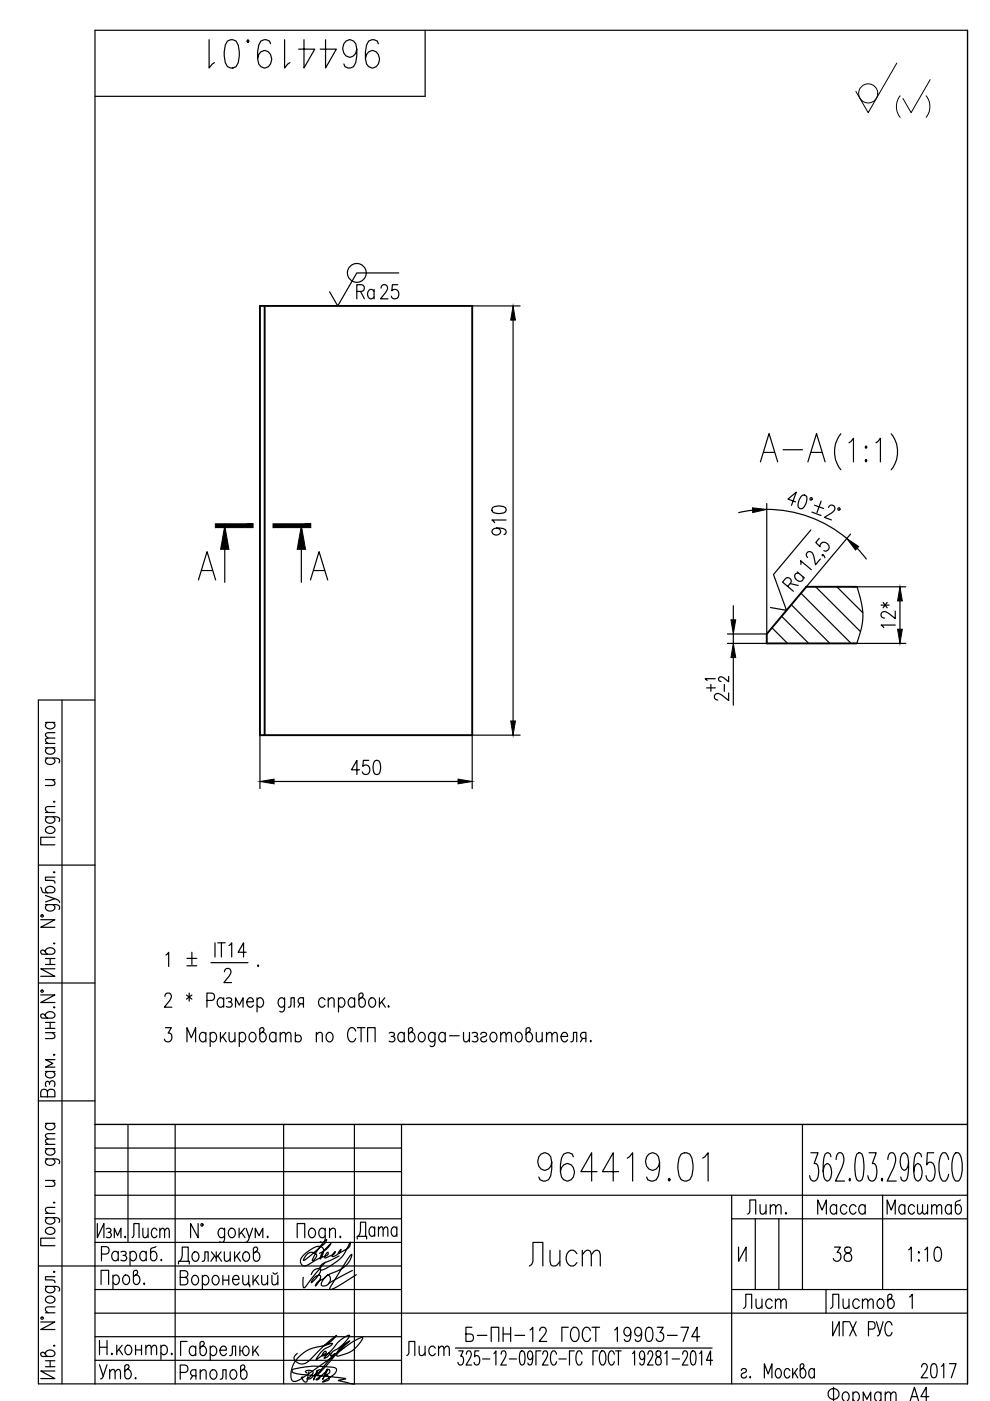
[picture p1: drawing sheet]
<svg xmlns="http://www.w3.org/2000/svg" width="210mm" height="297mm" viewBox="0 0 210 297" stroke-linecap="round" stroke-linejoin="round" font-family="sans-serif">
<defs><g id="words">
<g font-size="10.1">
<text x="43" y="15.5">964419.01</text>
<text x="160.2" y="99.1">А-А</text>
<text x="112.9" y="251.5">964419.01</text>
</g>
<text font-size="8.8" x="111.1" y="269.5">Лист</text>
<text font-size="8.4" x="188.7" y="26.1">( )</text>
<text font-size="7.9" x="164.7" y="126.6">Ra</text>
<text font-size="7.1" x="74.4" y="263.9">Дата</text>
<g font-size="6.6">
<text x="108.3" y="114.7" transform="rotate(-90 108.3 114.7)">910</text>
<text x="190.9" y="134.4" transform="rotate(-90 190.9 134.4)">12*</text>
<text x="73.4" y="165.5">450</text>
<text x="175.3" y="268.8">38</text>
<text x="156.3" y="278.7">Лист</text>
<text x="175" y="278.7">Листов</text>
<text x="97.7" y="285.7">Б-ПН-12 ГОСТ 19903-74</text>
</g>
<g font-size="6.2">
<text x="74.4" y="64.6">Ra</text>
<text x="79.4" y="64.6">25</text>
<text x="33.9" y="206">1 %%P .</text>
<text x="26.8" y="263.5">Лист</text>
<text x="157.3" y="258.6">Лит.</text>
<text x="172.2" y="258.6">Масса</text>
<text x="187" y="258.6">Масштаб</text>
<text x="19.8" y="293.5">Утв.</text>
<text x="37" y="293.5">Ряполов</text>
<text x="85" y="288.6">Лист</text>
<text x="174.3" y="298.1">Фоpмат А4</text>
</g>
</g></defs>
<path d="M55.1 64.9h45v91h-45zM56.1 64.9v91M181.7 124.4h-10.7l-8.4 10v2h19.1" fill="none" stroke="#000" stroke-width=".4"/>
<g fill="none" stroke="#000" stroke-width=".25">
<path d="M90.1 6.4v14h-70M205.1 6.4v287M84.5 57.9h-8.9l-4 7-1.7-3M100.1 64.9h10.2M108.8 67.9v85M180 93.9l1-1v5M183.6 94.6l.2 .2-.2 .3-.2-.3zM183.6 97.4l.2 .3-.2 .2-.2-.2zM185.7 93.9l1-1v5M189 92a6 6 0 0 1 0 7.6M47.7 116.5v7M63.9 116.5v7"/>
<path d="M159.6 108.2l-3 .5M162.6 106.8v27.6h-8.4M162.6 108a26.4 26.4 0 0 1 17 6.2M168.7 106.4l-1.6-.6 1.7-1.5-1 2.9M169.8 105.3l.4-.3h.6a1.48 1.48 0 0 1 0 1.9l-.7 .9h-.6a1.47 1.47 0 0 1 0-1.9zM171.2 118.2l-.3-.5 .4-.7a.93 .93 0 0 1 1.3 1l.3 1.7 1-1.2M171.9 105.5l.3 .1-.2 .4-.3-.1zM171.9 112.4l-7.9 9.4 2.8 7.6-3.4-.6M172.1 108.6l2 .7M172.7 107.1l1.9 .7M173.7 114.1l-.7 .9 .9 .9a.88 .88 0 0 1 .5-.9 .88 .88 0 0 1 1.1 .3 .82 .82 0 0 1 .2 1.1 .82 .82 0 0 1-1 .4M174.1 106.3l-.9 2.4"/>
<path d="M174.5 117.6v.2h-.2v-.2a.62 .62 0 0 1 .6 .7M175.7 107.6l.4-.5 .7 .1a.93 .93 0 0 1-.4 1.5l-1.6 1 1.5 .5M177.8 107.7l.3 .1-.1 .4-.4-.1zM180.3 113.2l-9.3 11.2M181.7 116.2l2 2.3M42.1 123l1.8-6 1.8 6M42.8 121h2.2M65.8 123l1.8-6 1.9 6M66.5 121h2.3M154.2 136.4h8.4M155.5 128.4v3M155.5 134.4v2"/>
<path d="M155.5 139.4v10.1M163.7 133.1l3.3 3.3M165.7 130.7l5.8 5.7M167.8 128.2l8.2 8.2M169.8 125.8l10.7 10.6M172.9 124.4l9.5 9.5M177.4 124.4l5.5 5.5M180.8 136.4h11.3M180.8 124.4h11.3M181.7 124.4a18.4 18.4 0 0 1 1.3 6.4l-.1 .4a17.4 17.4 0 0 1-1.2 5.2M9.6 158.5h2M9.6 157.6h2"/>
<path d="M9.6 153.2h2M10.1 158.5a.67 .67 0 0 0-.5 .7 .67 .67 0 0 0 .5 .6 .91 .91 0 0 0 1.1 0 .91 .91 0 0 0 .3-1l-.3-.3M10.1 153.2a.67 .67 0 0 0-.5 .6 .67 .67 0 0 0 .5 .6 1.01 1.01 0 0 0 1.5-.8l-.4-.4M11.6 156.5l-1.8 .1-.2 .5 .6 .5M11.6 155.3l-1.8 .2-.2 .4 .6 .6M13.1 148.4v145M20.1 148.4h-12v145h197M55.1 155.3v11.9M110.3 155.9h-10.2v11.3M149.8 145.8h1.8M150.7 145.1v1.5M151.6 143.9h-2.1l.4 .4"/>
<path d="M153.6 145.1v1.5M154.5 146.9v1.6l-1.4-1.1a.93 .93 0 0 0-1.6 .1l.1 .7 .6 .2M154.5 143.4v1.2l-1-.9-.7-.2-.3 .2-.1 .4 .5 .4M9.6 173.2l2.8 .1 .2 .3-.1 .6M9.6 160.7l2.8 .1 .2 .4-.1 .5M9.6 172.3h2M9.6 165.3h2M9.8 175.6a1.06 1.06 0 0 1 1.1-.3 1.06 1.06 0 0 1 .7 .8 1.06 1.06 0 0 1-1.1 .6 1.06 1.06 0 0 1-.9-.9zM10.1 173.2l-.3 .2a.64 .64 0 0 0 .3 1 1.01 1.01 0 0 0 1.5-.8l-.4-.4M10.1 160.7l-.3 .2a.64 .64 0 0 0 .3 1.1 1.01 1.01 0 0 0 1.5-.8l-.4-.5M11.1 165.3l.5 .6-.1 .5-1.9 .1M11.4 170l.1-.1 .1 .1z"/>
<path d="M11.6 177.5h-3v1.6h3M11.6 171l-1.8 .1-.2 .6 .6 .6M58.1 165.7h39M8.1 183.4h12M8.6 195h3l-3 1.6h3M8.6 188.1l.5 1.1 2 .1a.64 .64 0 0 0 .6-.6 .64 .64 0 0 0-.5-.7 .91 .91 0 0 0-1.1 0 .91 .91 0 0 0-.3 1.1l.3 .2M8.7 194h.4v.4h-.4zM9.6 191.8l2.8 .1 .2 .4-.1 .5M9.6 189.9l2 .6-2 .7M10.1 191.8l-.3 .2a.64 .64 0 0 0 .3 1.1 1.01 1.01 0 0 0 1.5-.8l-.4-.5M11.4 184.9l.1-.1 .1 .1-.1 .2zM11.6 190.5l.6 .3 .4 .5"/>
<path d="M11.6 186h-2v.7l1.9 .1 .1 .4M8.1 208.4h12M8.6 210.9h3l-3 1.7h3M8.7 210h.4v.3h-.4zM9.6 201.9a1 1 0 0 1 1-1 1 1 0 0 1 1 1l-.5 .4h-2.2l-.3-.3v-.4l.5-.2 .3 .1 .7 .8M9.6 215.4a1 1 0 0 1 1-.9 1 1 0 0 1 1 .9l-.5 .5h-2.2l-.3-.4v-.3l.5-.3 .3 .2 .7 .8M9.6 203.2h2M9.6 204.5h2M9.6 218.9h2M9.6 216.8h2M9.6 218h2M10.6 203.2v1.3"/>
<path d="M10.6 216.8v1.2M11.1 218.9l.5 .6-.1 .6-1.9 .1M11.4 200l.1-.1 .1 .1zM11.4 213.6l.1-.1 .1 .1-.1 .1zM11.6 205.4h-3l3 1.6h-3M35 211.3l.2-.6 .7-.1a.93 .93 0 0 1 .1 1.5l-1.1 1.4h1.5M35.1 217.9h1.2l-.7 1.1a.9 .9 0 0 1 .8 1.3 .9 .9 0 0 1-1.4 .3l-.1-.3M39.5 211l1.2 .8M40.1 210.6v1.7M40.7 211l-1.2 .8M43.6 219.3a.66 .66 0 0 0-.6-.4 .66 .66 0 0 0-.6 .4 .9 .9 0 0 0-.1 1.1 .9 .9 0 0 0 1.1 .3l.2-.2M43.6 218.9v2"/>
<path d="M43.9 212.1h1a.81 .81 0 0 0 .6-.8 .81 .81 0 0 0-.6-.7h-1v2.9M44.6 219.3a.66 .66 0 0 1 .6-.4 .66 .66 0 0 1 .6 .4 1.01 1.01 0 0 1-.8 1.6l-.4-.4M44.6 218.9v3M46.7 218.9v2M47.2 219.7l.8 1.2M47.4 212l-.2-.3a.8 .8 0 0 0-.9 .1 .8 .8 0 0 0-.3 .9l.4 .7a.65 .65 0 0 0 1-.3M47.4 211.5v2M47.6 206l.2-.5 .7-.2a.93 .93 0 0 1 .1 1.6l-1.1 1.4h1.6M47.9 218.9l-1.2 1.4M48 211.7a.72 .72 0 0 1 1.1 .3l-.1 .3-.5 .1M48.6 218.9l.1 1.8 .5 .2 .6-.6M48.8 212.4a.59 .59 0 0 1 .4 .6 .59 .59 0 0 1-.4 .5l-.8-.1"/>
<path d="M49.8 218.9v2M49.9 213.5v-2l.8 1.6 .8-1.6v2M50.7 219.3a.67 .67 0 0 1 .7-.4 .67 .67 0 0 1 .6 .4 1.01 1.01 0 0 1-.8 1.6l-.5-.4M50.7 218.9v3M52.3 212.4h1.4a.67 .67 0 0 0-.4-.8 .67 .67 0 0 0-.8 .4 1 1 0 0 0 .7 1.5l.5-.4M53.1 219a.64 .64 0 0 1 1.1 .3 1.01 1.01 0 0 1-.8 1.6 1.18 1.18 0 0 1-.3-1.9zM54.5 212l.5-.5a1 1 0 0 1 .9 1 1 1 0 0 1-.9 1l-.5-.4M54.5 211.5v3.1M55.5 218.9a1 1 0 0 1 1 1 1 1 0 0 1-1 1l-.4-.6v-2.1l.3-.3h.4l.2 .4-.1 .3-.8 .7M58.5 219.3a.67 .67 0 0 0-.6-.4 .67 .67 0 0 0-.7 .4 1.01 1.01 0 0 0 .8 1.6l.5-.4M58.5 218.9v2M59.4 219.5l.6-.6 .5 .1 .1 1.9"/>
<path d="M59.4 218.9v2M60.3 212l-.4-.5a1 1 0 0 0-1 1 1 1 0 0 0 1 1l.4-.4M60.3 211.5l-.1 2.8-.3 .3-.6-.2M60.6 219.5l.5-.6 .5 .1 .1 1.9M61.1 213.5l.5-.1 .1-1.9h.7v2M62.6 219.7a.73 .73 0 0 1 1.2 .1 .73 .73 0 0 1-.4 1.1h-.4l-.4-.3M62.6 218.9v2M63.6 212.8l-.4 .7M64.3 212.8h-.7l-.2-.1a.67 .67 0 0 1 .2-1.2h.7v2M67.1 219.5l.5-.6 .6 .1 .1 1.9M67.1 218.9v2M68.9 212l-.4-.5a1 1 0 0 0-1 1 1 1 0 0 0 1 1l.4-.4"/>
<path d="M69.5 219a.64 .64 0 0 1 1 .3 1.01 1.01 0 0 1-.8 1.6 1.18 1.18 0 0 1-.2-1.9zM69.6 212.1l.6-.6 .5 .2 .1 1.8M69.6 211.5v2M71.8 212a.66 .66 0 0 1 .6-.5 .66 .66 0 0 1 .6 .5 1 1 0 0 1-.8 1.5l-.4-.4M71.8 211.5v3.1M75.2 212l-.2-.3a.8 .8 0 0 0-1 .1 .8 .8 0 0 0-.2 .9l.4 .7a.65 .65 0 0 0 1-.3M75.2 211.5v2M75.4 218.6a.8 .8 0 0 0-.8-.7 .8 .8 0 0 0-.8 .7 1.89 1.89 0 0 0 .6 2.3 .85 .85 0 0 0 1-.7M75.8 217.9h1.6M76.6 211.5a1 1 0 0 1 .9 1 1 1 0 0 1-.9 1l-.5-.5v-2.2l.3-.2h.4l.2 .4-.1 .3-.8 .7M76.6 217.9v3M78.5 211.7l.2-.2a1 1 0 0 1 1 1 1 1 0 0 1-1 1 1.17 1.17 0 0 1-.2-1.8z"/>
<path d="M80.4 211.5v2M80.9 212.4l.8 1.1M81.6 211.5l-1.2 1.5M82.4 213.3l.1 .1-.1 .1-.1-.1zM82.5 219a.73 .73 0 0 1 1.2 .3l-.4 .4h-.3M83.3 219.7a.58 .58 0 0 1 .5 .6 .58 .58 0 0 1-.5 .6l-.8-.2M85.7 219.3a.67 .67 0 0 0-.6-.4 .67 .67 0 0 0-.7 .4 .91 .91 0 0 0 0 1.1 .91 .91 0 0 0 1.1 .3l.2-.2M85.7 218.9v2M87.1 218.9a1 1 0 0 1 .9 1 1 1 0 0 1-.9 1l-.5-.6v-2.1l.4-.3h.3l.2 .4-.1 .3-.8 .7M89 219a.64 .64 0 0 1 1 .3 1.01 1.01 0 0 1-.8 1.6 1.19 1.19 0 0 1-.2-1.9zM92.2 219.3l-.1-.1a.59 .59 0 0 0-.9-.2 1.07 1.07 0 0 0-.3 1.1 1.07 1.07 0 0 0 .9 .8l.4-.4M92.2 218.9l-.1 2.7a.59 .59 0 0 1-.9 .1"/>
<path d="M94.4 219.3a.67 .67 0 0 0-.6-.4 .67 .67 0 0 0-.7 .4 1.01 1.01 0 0 0 .8 1.6l.5-.4M94.4 218.9v2M95.3 219.6h2.1M98.3 218.9l.1 1.8 .6 .2 .5-.6M99.5 218.9v2M100.1 219a.73 .73 0 0 1 1.2 .3l-.4 .4h-.3M100.9 219.7a.59 .59 0 0 1 .5 .6 .59 .59 0 0 1-.5 .6l-.8-.2M101.9 219.3a.67 .67 0 0 1 .7-.4 .67 .67 0 0 1 .6 .4l-.4 .4-.5 .2a.55 .55 0 0 0-.3 .8 .71 .71 0 0 0 1.2-.2M104.2 219a.65 .65 0 0 1 1.1 .3 1.01 1.01 0 0 1-.9 1.6 1.19 1.19 0 0 1-.2-1.9zM106.2 219.5l.5-.6 .5 .1 .1 1.9M106.2 218.9v2M107.3 219.5l.6-.6 .4 .1 .1 1.9"/>
<path d="M109.6 219a.64 .64 0 0 1 1 .3 1.01 1.01 0 0 1-.8 1.6 1.19 1.19 0 0 1-.2-1.9zM112 218.9a1 1 0 0 1 .9 1 1 1 0 0 1-.9 1l-.5-.6v-2.1l.4-.3h.3l.2 .4-.1 .3-.8 .7M113.7 218.9l.1 1.8 .6 .2 .6-.6M115 218.9v2M115.9 219.5l.5-.6 .5 .1 .1 1.9M115.9 218.9v2M117 219.5l.6-.6 .4 .1 .2 1.9M119 219.7h1.3a.67 .67 0 0 0-.4-.8 .67 .67 0 0 0-.8 .4 1.01 1.01 0 0 0 .8 1.6l.4-.4M8.1 233.4h12M9.6 238.2h2M9.6 227.2h2M10.1 238.2a.66 .66 0 0 0-.5 .6 .66 .66 0 0 0 .5 .6 .9 .9 0 0 0 1.1 .1 .9 .9 0 0 0 .3-1.1l-.3-.2"/>
<path d="M10.1 231.5a.73 .73 0 0 0-.7-.6 .73 .73 0 0 0-.8 .6v1h3v-1a.82 .82 0 0 0-.7-.6 .82 .82 0 0 0-.8 .6v1M10.1 227.2a.67 .67 0 0 0-.5 .6 .67 .67 0 0 0 .5 .6 .91 .91 0 0 0 1.1 .1 .91 .91 0 0 0 .3-1.1l-.3-.2M10.5 229.6a.58 .58 0 0 1 .6-.5 .58 .58 0 0 1 .5 .5l-.1 .8M10.5 229.9v-.3l-.4-.4a.73 .73 0 0 0-.3 1.2M11.4 223.6l.1-.1 .1 .1-.1 .1zM11.6 224.7h-2l1.6 .8-1.6 .8h2M20.1 238.4h185M27.1 238.4v25M37.1 238.4v55M39.6 220.9v-3l1 2.1 .9-2.1v3M60.1 238.4v55M75.1 238.4v55"/>
<path d="M77.9 220.9v-3h1.6v3M85.1 238.4v55M121 220.9l.5-.2 .1-1.8h.7v2M123.5 220.2l-.4 .7M124.2 220.2l-.9-.2a.67 .67 0 0 1 .2-1.1h.7v2M125.2 220.6l.2 .1-.2 .2zM170.1 238.4v35M9.6 258.2l2.8 .1 .2 .3-.1 .6M9.6 245.7l2.8 .1 .2 .4-.1 .5M9.6 257.3h2M9.6 250.3h2M9.6 243.5h2"/>
<path d="M9.6 242.6h2M10.1 258.2l-.3 .2a.64 .64 0 0 0 .3 1 1.01 1.01 0 0 0 1.5-.8l-.4-.4M10.1 245.7l-.3 .2a.64 .64 0 0 0 .3 1.1 1.01 1.01 0 0 0 1.5-.8l-.4-.5M10.1 243.5a.67 .67 0 0 0-.5 .7 .67 .67 0 0 0 .5 .6 1.01 1.01 0 0 0 1.5-.8l-.4-.5M11.1 250.3l.5 .6-.1 .5-1.9 .1M11.4 255l.1-.1 .1 .1-.1 .1zM11.6 256l-1.8 .1-.2 .6 .6 .6M11.6 241.5l-1.8 .1-.2 .5 .6 .5M11.6 240.3l-1.8 .2-.2 .4 .6 .6M20.1 253.4h185M20.1 258.4h65M20.1 243.4h65"/>
<path d="M20.1 248.4h65M20.6 259.4v3l1.4-3v3M42 259.4v3l-1.6-3v3M42.7 259.5h.3v.4h-.3zM155.1 258.4h50M155.1 253.4v40M160.1 258.4v15M165.1 258.4v15M171.9 244.4h1.5l-.8 2.3h.4a3.2 3.2 0 0 1 .2 3.4l-.4 .3h-.5l-.4-.3-.2-.8M176.2 245.3l-.2-.6-.4-.3-.7 .3a10.6 10.6 0 0 0-.2 4.9l.2 .5 .6 .3a2.35 2.35 0 0 0 .7-2.8l-.3-.6-.5-.3-.5 .3-.2 .6-.2 .8M177.3 245.8a1.74 1.74 0 0 1 .5-1.4h.6a1.98 1.98 0 0 1 .4 2.3l-1.7 3.7h2M180.2 249.8l.1 .3-.1 .3-.2-.3z"/>
<path d="M181.7 244.7l.4-.3 .7 .3a8.9 8.9 0 0 1 0 5.4l-.4 .3-.7-.3a8.9 8.9 0 0 1 0-5.4zM184.3 244.4h1.5l-.8 2.3h.4a3.2 3.2 0 0 1 .1 3.4l-.4 .3h-.4l-.4-.3-.3-.8M187 249.8l.2 .3-.2 .3-.1-.3zM187.1 253.4v20M188.2 245.8a1.7 1.7 0 0 1 .6-1.4h.5a1.98 1.98 0 0 1 .5 2.3l-1.7 3.7h1.9M192.6 246.4l-.4 1.4-.5 .3a2.35 2.35 0 0 1-.7-2.8l.3-.6 .4-.3 .5 .3a8 8 0 0 1 0 5.4l-.7 .3-.4-.3-.1-.5M195.4 245.3l-.2-.6-.4-.3-.7 .3a9.1 9.1 0 0 0 0 5.4l.6 .3a2.35 2.35 0 0 0 .7-2.8l-.3-.6-.5-.3-.5 .3-.4 1.4M198 244.4h-1.4l-.1 2.6 .5-.6h.4a2.22 2.22 0 0 1 .9 2.3l-.5 1.4-.4 .3h-.4l-.4-.3-.3-.8M201.1 245.8l-.1-.5a.98 .98 0 0 0-1.1-.9 5.6 5.6 0 0 0 0 6 1.22 1.22 0 0 0 1.2-1.4M202.6 244.4a1.2 1.2 0 0 1 1.3 1.4 5.4 5.4 0 0 1-.7 4.6 1.22 1.22 0 0 1-1.2-1.4 5.3 5.3 0 0 1 .6-4.6zM8.1 268.4h77M8.7 279.3h.4v.3h-.4z"/>
<path d="M9.6 272.7l2.8 .2 .2 .3-.1 .6M9.6 278.3h2M9.8 260.6a1.07 1.07 0 0 1 1.1-.3 1.07 1.07 0 0 1 .7 .8 1.06 1.06 0 0 1-1.1 .6 1.06 1.06 0 0 1-.9-.9zM9.8 275.1a1.06 1.06 0 0 1 1.1-.3 1.06 1.06 0 0 1 .7 .9 1.06 1.06 0 0 1-1.1 .6 1.06 1.06 0 0 1-.9-.9zM10.1 272.7l-.3 .3a.64 .64 0 0 0 .3 1 1.01 1.01 0 0 0 1.5-.8l-.4-.5M11.4 269.6h.2l-.1 .2zM11.6 262.5h-3v1.6h3M11.6 277.1l-1.8 .1-.2 .6 .6 .5M11.6 270.7h-2v.7l1.9 .1 .1 .4M20.1 278.4h185M20.1 263.4h65M20.1 273.4h65"/>
<path d="M21.4 272.3v-3h1.6v3M21.5 265.9h1a.82 .82 0 0 0 .6-.8 .82 .82 0 0 0-.6-.8h-1v3M22.5 260.6a.59 .59 0 0 1 1 .2l-.1 .3-.5 .2M23.2 261.3a.61 .61 0 0 1 .4 .5 .61 .61 0 0 1-.4 .6l-.7-.1M24 270.8a.66 .66 0 0 1 .6-.5 .66 .66 0 0 1 .6 .5 1.01 1.01 0 0 1-.8 1.5l-.4-.4M24 270.3v3M24.2 262.4v-2l.7 1.6 .7-1.6v2M25.1 265.7a.67 .67 0 0 0-.7-.4 .67 .67 0 0 0-.6 .4 1.01 1.01 0 0 0 .8 1.6l.5-.4M25.1 265.3v2M25.6 265.4a.73 .73 0 0 1 1.2 .3l-.4 .5h-.3M26.3 270.5a.65 .65 0 0 1 1.1 .3 1.01 1.01 0 0 1-.8 1.5 1.19 1.19 0 0 1-.3-1.8zM26.4 266.2a.58 .58 0 0 1 .5 .5 .58 .58 0 0 1-.5 .6l-.8-.1"/>
<path d="M27.6 265.7a.67 .67 0 0 1 .6-.4 .67 .67 0 0 1 .6 .4 1.01 1.01 0 0 1-.8 1.6l-.4-.4M27.6 265.3v3M28.7 270.3a1 1 0 0 1 1 1 1 1 0 0 1-1 1l-.4-.5v-2.2l.3-.3h.4l.2 .5-.1 .3-.8 .7M30.6 272.1l.1 .1-.1 .1-.1-.1zM31 265.7a.67 .67 0 0 0-.6-.4 .67 .67 0 0 0-.7 .4 .91 .91 0 0 0 0 1.2 .91 .91 0 0 0 1.1 .3l.2-.3M31 265.3v2M33.1 264.3l-1.1 .4-.1 2a.64 .64 0 0 0 .6 .6 .64 .64 0 0 0 .7-.4 .91 .91 0 0 0 0-1.1 .91 .91 0 0 0-1.1-.4l-.2 .3M34.2 267v.3l-.1-.1zM37.8 268v-.6h2.3v.6M38.1 267.4a3 3 0 0 0 .5-3h1.3v3M38.2 270.8h1.1a.82 .82 0 0 1 .6 .8 .82 .82 0 0 1-.6 .8h-1.1v-3h1.1a.72 .72 0 0 1 .5 .7 .72 .72 0 0 1-.5 .7M41 270.5a.64 .64 0 0 1 1 .3 1.01 1.01 0 0 1-.8 1.6 1.18 1.18 0 0 1-.2-1.9z"/>
<path d="M41 265.6a.64 .64 0 0 1 1.1 .2 1.01 1.01 0 0 1-.8 1.6 1.19 1.19 0 0 1-.3-1.8zM42.9 267.4l.4-.1 .1-1.9h.7v2M42.9 270.8a.67 .67 0 0 1 .6-.4 .67 .67 0 0 1 .7 .4 1.01 1.01 0 0 1-.8 1.6l-.5-.4M42.9 270.4v3M44.8 265.4l1 1.3 1.1-1.3M45.3 270.5a.64 .64 0 0 1 1 .3 1.01 1.01 0 0 1-.8 1.6 1.19 1.19 0 0 1-.2-1.9zM45.5 266.3l-.8 1.1M45.8 265.4v2M46.2 266.3l.8 1.1M47.3 271.4h1.2M47.3 270.4v2M47.6 265.4l.1 1.9 .5 .1 .6-.6"/>
<path d="M47.6 260.8l-.1-.1a.58 .58 0 0 0-.9-.1 1.06 1.06 0 0 0-.3 1.1 1.06 1.06 0 0 0 .8 .7l.5-.4M47.6 260.4l-.1 2.7a.58 .58 0 0 1-.9 .2M48.5 270.4v2M48.8 260.6l.2-.2a1 1 0 0 1 .9 1 1 1 0 0 1-.9 1 1.17 1.17 0 0 1-.2-1.8zM48.8 265.4v2M49.3 271.3h1.4a.66 .66 0 0 0-.4-.9 .66 .66 0 0 0-.9 .4 1.01 1.01 0 0 0 .8 1.6l.5-.4M49.7 265.4v2M50.2 266.3l.8 1.1M50.7 260.4v2M50.9 265.4l-1.2 1.4M51.1 261.3l.9 1.1M51.5 270.4l.1 1.9 .6 .1 .5-.6"/>
<path d="M51.8 265.6a.64 .64 0 0 1 1 .2 1.01 1.01 0 0 1-.8 1.6 1.19 1.19 0 0 1-.2-1.8zM51.8 260.4l-1.1 1.4M52.2 260.4l.7 2 .7-2M52.7 270.4v2h.3v.4M52.9 262.4l-.3 .6-.5 .4M53.6 270.4v2M54.1 271.3l.8 1.1M54.1 262.4v-2l.8 1.6 .8-1.6v2M54.2 265.4a1 1 0 0 1 .9 1 1 1 0 0 1-.9 1l-.5-.6v-2.1l.4-.3h.3l.2 .4-.1 .3-.8 .7M54.8 270.4l-1.2 1.4M55.5 270.4l.1 1.9 .6 .1 .5-.6M56.7 270.4v2"/>
<path d="M56.7 262.1l.2 .2-.2 .1zM57.6 270.4l.2 1.9 .5 .1 .6-.6M57.9 269.8a.5 .5 0 0 0 .4 .3 .5 .5 0 0 0 .5-.3M58.9 270.4v2M63 262.4v-3h1.6v3M65.2 265.9a1.22 1.22 0 0 1 2 .3l-.6 .9-.3 .2a10.9 10.9 0 0 1 2.9-4.5l-.4 .9-3.5 3-1 .5 .3-.6zM65.8 260.6l.2-.2a1 1 0 0 1 .9 1 1 1 0 0 1-.9 1 1.17 1.17 0 0 1-.2-1.8zM66 270.3a1.5 1.5 0 0 1 2-1.2 4.2 4.2 0 0 1-2 2.8 1.83 1.83 0 0 1 1.9-1.4 2.85 2.85 0 0 1-1 2.2l.4-.9 1.3-.7 .5-.5a.46 .46 0 0 1 .6-.3 .46 .46 0 0 1 .3 .5 1.34 1.34 0 0 1-.4 1.5 1.34 1.34 0 0 1-1.5 .1 3.1 3.1 0 0 1 2.1-2.4 5.7 5.7 0 0 0 4.4-3.8v-.3l-.6 .7-1.4 2.1-2.6 4.2-.1 .4 .1 .1a9.1 9.1 0 0 0 3.6-1.9l1.9-1.2M67.7 265.7a4.5 4.5 0 0 0 2.5-2.1l-.3 .3a5 5 0 0 0-2 3 2.42 2.42 0 0 0 .5-2.3 1.78 1.78 0 0 0-2.3 .2l-.6 .4a2.96 2.96 0 0 0-1.8 2.3 .93 .93 0 0 0 .6 .9 .93 .93 0 0 0 1-.2l2-1.2 2-.8 .3-.3-.1-.4-.2 .2-.4 .7a.2 .2 0 0 0 0 .3 .2 .2 0 0 0 .3 0l1.5-.7 .4-.6-.3 .2a.57 .57 0 0 0-.3 .8 2.24 2.24 0 0 0 1.8-1.5l-.6 .8 1.6-.7a1.37 1.37 0 0 0 1-1.6h-.1a9 9 0 0 1-6.2 5.9l-.2-.4a1.52 1.52 0 0 1 1.3-1.3l2.8-1.3M69 260.8l-.5-.4a1 1 0 0 0-.9 1 1 1 0 0 0 .9 1l.5-.4M69 260.4l-.2 2.7-.3 .3-.6-.1M69 267.6l-3.7 4.5a1.39 1.39 0 0 1-.9 .9l-.2-.7 .1-1.5"/>
<path d="M69.9 261l.5-.6 .6 .2 .1 1.8M69.9 260.4v2M74.7 269.4l-5.1 2.7M155.1 273.4h50M156.6 264.4v3l1.6-3v3M192.6 265l.6-.6v3M192.8 275l.6-.6v3M194.8 265.4l.1 .2-.1 .1-.1-.1zM194.8 267.1l.1 .2-.1 .1-.1-.1zM196.1 265l.5-.6v3M198.4 264.6l.5-.2a1.46 1.46 0 0 1 .7 1.7l-.3 1.2-.6 .1a1.44 1.44 0 0 1-.7-1.7zM8.6 280.3h3l-3 1.6h3"/>
<path d="M9.6 287.1a1 1 0 0 1 1-.9 1 1 0 0 1 1 .9l-.5 .5h-2.2l-.3-.4v-.3l.5-.2 .3 .1 .7 .8M9.6 288.5h2M9.6 289.8h2M10.6 288.5v1.3M11.4 285.3l.1-.1 .1 .1-.1 .1zM11.6 290.7h-3l3 1.6h-3M20.1 293.4v-287h185v287M20.1 283.4h65M20.1 288.4h65M21.1 284.2v3M21.1 285.6h1.6M22.7 284.2v3"/>
<path d="M24.8 285.2v2M25.2 286.1l.8 1.1M25.9 285.2l-1.1 1.4M26.8 285.4a.64 .64 0 0 1 1 .2 1.01 1.01 0 0 1-.8 1.6 1.19 1.19 0 0 1-.2-1.8zM28.7 286.2h1.3M28.7 285.2v2M30 285.2v2M30.9 285.8l.6-.6 .5 .2 .1 1.8M30.9 285.2v2M32.1 285.8l.5-.6 .5 .2 .1 1.8M34.1 285.6a.67 .67 0 0 1 .7-.4 .67 .67 0 0 1 .6 .4 1.01 1.01 0 0 1-.8 1.6l-.5-.4M34.1 285.2v3"/>
<path d="M39.7 284.4h-1.4v3M41.5 285.8l-.5-.4a1 1 0 0 0-.9 1 1 1 0 0 0 .9 1l.5-.4M41.5 285.4v2M42.9 285.4a1 1 0 0 1 .9 1 1 1 0 0 1-.9 1l-.5-.6v-2.1l.4-.3h.3l.2 .4-.1 .3-.8 .7M44.6 285.8l.2-.2a.8 .8 0 0 1 .9 0 .8 .8 0 0 1 .3 1 .8 .8 0 0 1-1 .8l-.4-.4M44.6 285.4v3M46.6 286.3h1.4a.66 .66 0 0 0-.4-.9 .66 .66 0 0 0-.8 .4 1 1 0 0 0 .8 1.6l.4-.4M48.7 287.4l.4-.1 .2-1.9h.7v2M50.9 286.4h.5a.89 .89 0 0 1 .8-1 1.07 1.07 0 0 1 .6 1.1 1.07 1.07 0 0 1-.8 .9 .99 .99 0 0 1-.6-1M50.9 285.4v2M53.6 285.4v2M54.1 286.3l.8 1.1"/>
<path d="M54.7 285.4l-1.1 1.4M65.1 291.1l-.3-.2a.98 .98 0 0 1 1.6 .1l-.5 .7-.8 .6 .1 .1a2.36 2.36 0 0 0 2-1.6l.1-.2-.8 2 .2-.7a1.91 1.91 0 0 1 1.1-1.5l.2 .1a.87 .87 0 0 1-.9 .9 .6 .6 0 0 1 .7 .6 .6 .6 0 0 1-.7 .6l-.1-.1a6.7 6.7 0 0 0 2.4-2.2l-1 2.2 1.1-2.1a.34 .34 0 0 1 .5 .2 .34 .34 0 0 1-.2 .4l-.4 .4-.5 .1 .8 .4a.53 .53 0 0 1 .1 .6 .53 .53 0 0 1-.6 .3l-.8 .2 2.4-1.6 .4-.5a.66 .66 0 0 0 0-.8 .66 .66 0 0 0-.8-.2 19.5 19.5 0 0 0-8.4 .5 .52 .52 0 0 0 .5 .7l1.6 .3 9 .8 .2 .2-1.6 .3 3.4 .8M65.5 290.8l-.4 2.1a.45 .45 0 0 1-.5 .1 .45 .45 0 0 1-.3-.4l-.4-.5 .4-.2M68.6 285.4l1.9-.6-.4 .5a5.6 5.6 0 0 0-3.1 2.9l1.6-1a.52 .52 0 0 0 .6-.6 .68 .68 0 0 0-.9 .9l1.6-.7a1.35 1.35 0 0 1-1.2 1.2l1.6-1.7a7.3 7.3 0 0 1 3.8-3.2v.1a9.2 9.2 0 0 1-3.7 3.5l-.3 .8 .9-.5-2.7 3.1-.7 1.1 1.3-1.3 2-2.4a8.4 8.4 0 0 1 3.2-3.2v.1a10.7 10.7 0 0 0-2.7 3v.1a6.1 6.1 0 0 0 5.5-4 10.7 10.7 0 0 0-4.2 2.5l-7.5 5.5-2.1 1.2a.89 .89 0 0 1-1.1 .1 .89 .89 0 0 1-.3-1.1 6.7 6.7 0 0 1 6.2-6.2 5.8 5.8 0 0 0 3.5-2.4l-.1 .1a46.2 46.2 0 0 0-6 5.5 1.71 1.71 0 0 1-1.8 .4 1.71 1.71 0 0 1-1.1-1.4l.6-.8M96.6 285.8h54.4M98.9 287.1l.1-.4 .2-.3h.4l.2 .3a1.37 1.37 0 0 1-.1 1.3l-.9 1.4h1.2M101.5 286.4h-.8l-.1 1.3a.52 .52 0 0 1 .9-.1 1.31 1.31 0 0 1-.3 1.8 .56 .56 0 0 1-.7-.6M102.3 288.1h1.6M104.7 287l.4-.6v3M106.3 287.1v-.4l.3-.3h.3l.3 .3a1.37 1.37 0 0 1-.2 1.3l-.8 1.4h1.2M108 288.1h1.5M110.4 286.6l.4-.2a1.65 1.65 0 0 1 .5 1.7l-.2 1.2-.5 .1a1.67 1.67 0 0 1-.5-1.7z"/>
<path d="M112.9 287.4l-.2 .7-.3 .2a1.02 1.02 0 0 1-.6-1 1.02 1.02 0 0 1 .6-.9l.3 .2a3.3 3.3 0 0 1 0 2.7l-.4 .1-.3-.1-.1-.3M114.7 286.4h-1.1v3M115.1 287.1l.1-.4 .2-.3h.4l.2 .3a1.37 1.37 0 0 1-.1 1.3l-.9 1.4h1.2M118 287.1l-.1-.3a.58 .58 0 0 0-.7-.4 .58 .58 0 0 0-.4 .7l-.1 .5a2.1 2.1 0 0 0 .5 1.8 .68 .68 0 0 0 .8-.7M118.5 288.1h1.6M121.8 286.4h-1.1v3M123.4 287.1a.61 .61 0 0 0-.6-.7 .61 .61 0 0 0-.6 .7l-.1 .5a2.1 2.1 0 0 0 .5 1.8 .67 .67 0 0 0 .8-.7M126.7 286.4h-1v3M127.4 286.6l.2-.2a.68 .68 0 0 1 .8 .7l.1 .5a2.1 2.1 0 0 1-.6 1.8 .68 .68 0 0 1-.7-.7l-.1-.4a2.49 2.49 0 0 1 .3-1.7zM130.3 287.1a.61 .61 0 0 0-.6-.7 .61 .61 0 0 0-.6 .7l-.1 .5a2.1 2.1 0 0 0 .5 1.8 .68 .68 0 0 0 .8-.7M131.1 286.4v3M134.1 287l.4-.6v3"/>
<path d="M136.7 287.4l-.1 .4-.4 .5a1.01 1.01 0 0 1-.6-1 1.01 1.01 0 0 1 .6-.9l.2 .2a3.3 3.3 0 0 1 0 2.7l-.4 .1-.3-.1v-.3M137.4 287.1l.1-.4 .2-.3h.4l.2 .3a1.37 1.37 0 0 1-.2 1.3l-.8 1.4h1.2M139.2 286.6a.77 .77 0 0 0 .5 1.1 1.01 1.01 0 0 1 .1 1.7h-.4a1.03 1.03 0 0 1-.4-1.1 1.03 1.03 0 0 1 .9-.7 .61 .61 0 0 0 .1-.9 .61 .61 0 0 0-.8-.1zM141 287l.4-.6v3M142.5 288.1h1.6M144.7 287.1v-.1a.56 .56 0 0 1 .7-.6l.3 .3a1.34 1.34 0 0 1-.2 1.3l-.8 1.4h1.2M146.6 286.6l.5-.2a1.65 1.65 0 0 1 .5 1.7l-.3 1.2-.4 .1a1.65 1.65 0 0 1-.5-1.7zM148.3 287l.5-.6v3M151.1 288.4h-1.3l.9-2v3M157.2 290.6a.56 .56 0 0 1 .5-.5 .56 .56 0 0 1 .6 .5l-.3 .4-.5 .2a.58 .58 0 0 0-.2 .8 .59 .59 0 0 0 1-.3M159.1 291.9v.3zM162.1 292.2v-3l.8 2.1 .8-2.1v3"/>
<path d="M164.7 290.3l.5-.1a1.23 1.23 0 0 1 0 2 1.05 1.05 0 0 1-.9-.8 1.05 1.05 0 0 1 .4-1.1zM167.5 290.6l-.4-.4h-.3a1.24 1.24 0 0 0 0 2h.3l.4-.5M168.1 290.2v2M168.5 291l.7 1.2M169.1 290.2l-1 1.4M170.1 290.2h.3a1.24 1.24 0 0 1 0 2 .61 .61 0 0 1-.7-.6v-2.2l.3-.2h.3l.2 .4-.1 .3-.7 .7M172.7 290.6l-.4-.4h-.3a1.24 1.24 0 0 0 0 2h.3l.4-.5M172.7 290.2v2M176.5 280.2v3l1.4-3v3M179.9 280.2h-1.2v3M180.1 280.2l1.4 3M181.5 280.2l-1.4 3"/>
<path d="M184.1 281.8h.9a.85 .85 0 0 0 .6-.8 .85 .85 0 0 0-.6-.8h-.9v3M185.8 280.2l.7 2.5M187.2 280.2l-.8 2.7-.4 .3M189.1 280.9a.7 .7 0 0 0-.7-.7 .7 .7 0 0 0-.7 .7 2.06 2.06 0 0 0 .5 2.3 .77 .77 0 0 0 .9-.7M195.4 289.8l.1-.4a.66 .66 0 0 1 1-.1 .66 .66 0 0 1 0 1l-1.2 1.8h1.4M197.6 289.3l.5-.2a1.56 1.56 0 0 1 .6 1.7l-.3 1.2-.5 .1a1.53 1.53 0 0 1-.6-1.7zM199.6 289.7l.5-.6v3M201.3 289.1h1.4l-1 3"/>
<circle cx="75.7" cy="57.9" r="2"/>
</g>
<g fill="#000" stroke="#000" stroke-width=".21">
<path d="M108.8 64.9l.5 3h-1zM47.7 111.5l.8 5h-1.7zM63.9 111.5l.9 5h-1.8zM159.5 107.7l3.1 .3-3 .7zM179.5 114.2l2.6 1.7-.7 .7zM155 131.4h1l-.5 3zM155.5 136.4l.5 3h-1zM190.8 124.4l.5 3h-1zM108.3 152.9h1l-.5 3zM55.1 165.7l3-.5v1zM97.1 165.2l3 .5-3 .5z"/>
<path d="M45.7 111.1v.8l8-.8zM45.7 111.9l8-.8v.8z"/>
<path d="M57.9 111.9h8v-.8zM57.9 111.1h8l-8 .8z"/>
</g>
<g fill="none" stroke="#000" stroke-width=".21">
<path d="M190.1 13.4l-6 10.5-2.6-4.5"/>
<circle cx="184.1" cy="19.8" r="2.03"/>
</g>
<use href="#words"/>
</svg>
